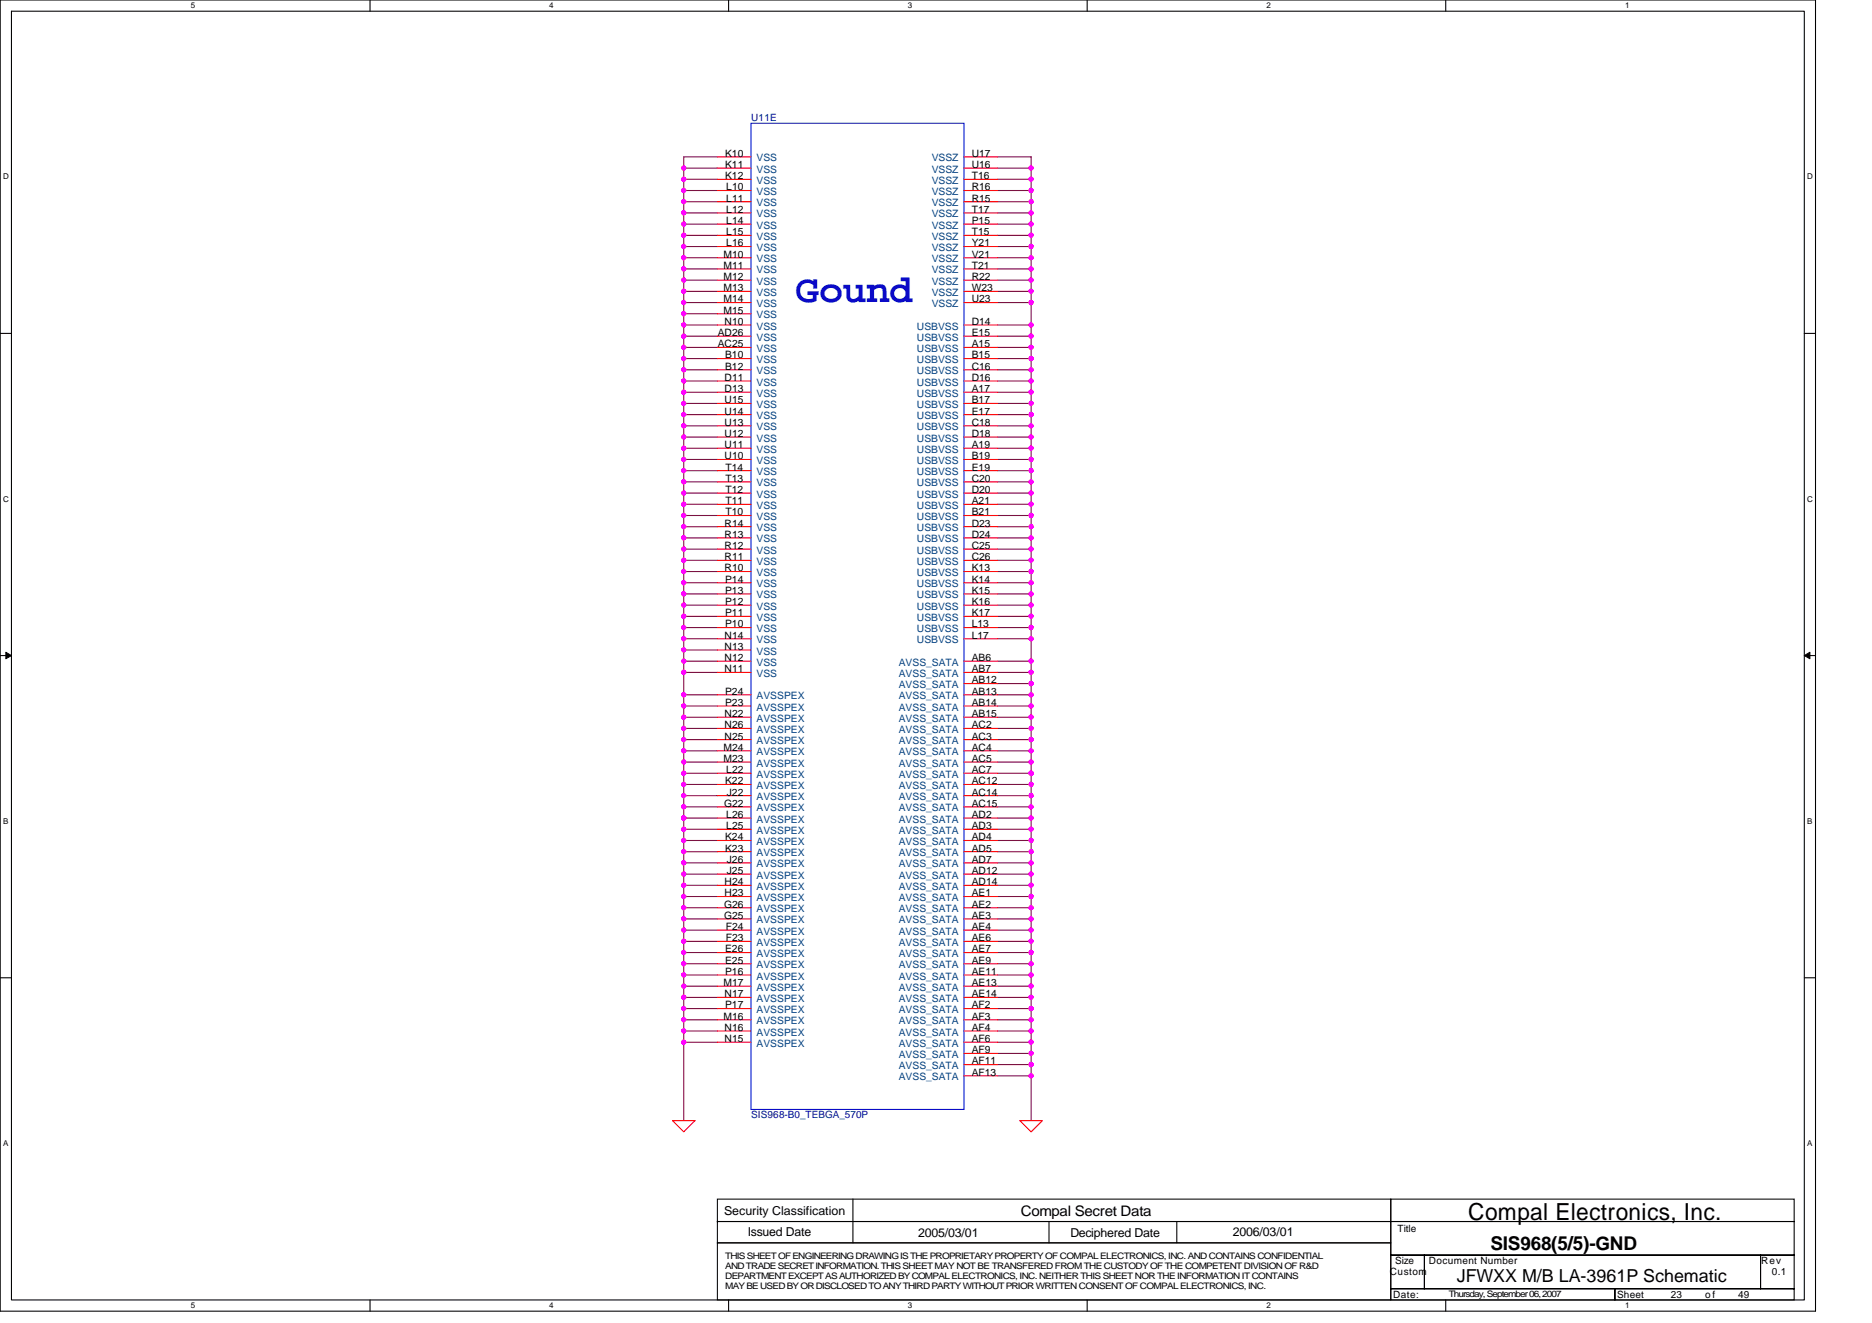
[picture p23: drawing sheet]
<svg xmlns="http://www.w3.org/2000/svg" width="297mm" height="210mm" viewBox="0 0 297 210" stroke-linecap="round" stroke-linejoin="round" font-family="sans-serif">
<defs><g id="words">
<text font-size="6.2" fill="#00f" x="126.3" y="47.8">Gound</text>
<text font-size="3.7" x="233" y="193.6">Compal Electronics, Inc.</text>
<text font-size="3" x="236.5" y="198.4">SIS968(5/5)-GND</text>
<text font-size="2.8" x="231.2" y="203.5">JFWXX M/B LA-3961P Schematic</text>
<text font-size="2.3" x="162" y="192.8">Compal Secret Data</text>
<g font-size="1.9">
<text x="114.9" y="192.7">Security Classification</text>
<text x="118.6" y="196.1">Issued Date</text>
<text x="145.7" y="196.3">2005/03/01</text>
<text x="169.8" y="196.3">Deciphered Date</text>
<text x="195.6" y="196.1">2006/03/01</text>
</g>
<g font-size="1.6" fill="#000080">
<text x="119.2" y="19.2">U11E</text>
<text x="119.2" y="177.4">SIS968-B0_TEBGA_570P</text>
</g>
<g font-size="1.6">
<text x="115.1" y="24.9">K10</text>
<text x="115.1" y="26.6">K11</text>
<text x="115.1" y="28.4">K12</text>
<text x="154.2" y="28.4">T16</text>
<text x="154.2" y="26.6">U16</text>
<text x="154.2" y="24.9">U17</text>
<text x="115.2" y="30.2">L10</text>
<text x="115.2" y="32">L11</text>
<text x="115.2" y="33.8">L12</text>
<text x="115.2" y="35.5">L14</text>
<text x="154.2" y="35.5">P15</text>
<text x="154.2" y="33.8">T17</text>
<text x="154.2" y="32">R15</text>
<text x="154.2" y="30.2">R16</text>
<text x="114.8" y="40.9">M10</text>
<text x="115.2" y="37.3">L15</text>
<text x="115.2" y="39.1">L16</text>
<text x="154.2" y="40.9">V21</text>
<text x="154.2" y="39.1">Y21</text>
<text x="154.2" y="37.3">T15</text>
<text x="114.8" y="42.7">M11</text>
<text x="114.8" y="44.4">M12</text>
<text x="114.8" y="46.2">M13</text>
<text x="114.8" y="48">M14</text>
<text x="154.2" y="48">U23</text>
<text x="154.2" y="46.2">W23</text>
<text x="154.2" y="44.4">R22</text>
<text x="154.2" y="42.7">T21</text>
<text x="113.9" y="53.3">AD26</text>
<text x="114.8" y="49.8">M15</text>
<text x="115" y="51.5">N10</text>
<text x="154.2" y="51.5">D14</text>
<text x="154.2" y="53.3">E15</text>
<text x="113.9" y="55.1">AC25</text>
<text x="115.1" y="56.9">B10</text>
<text x="115.1" y="58.7">B12</text>
<text x="154.2" y="55.1">A15</text>
<text x="154.2" y="56.9">B15</text>
<text x="154.2" y="58.7">C16</text>
<text x="115" y="60.4">D11</text>
<text x="115" y="62.2">D13</text>
<text x="115" y="64">U15</text>
<text x="115" y="65.8">U14</text>
<text x="154.2" y="60.4">D16</text>
<text x="154.2" y="62.2">A17</text>
<text x="154.2" y="64">B17</text>
<text x="154.2" y="65.8">E17</text>
<text x="115" y="67.5">U13</text>
<text x="115" y="69.3">U12</text>
<text x="115" y="71.1">U11</text>
<text x="154.2" y="67.5">C18</text>
<text x="154.2" y="69.3">D18</text>
<text x="154.2" y="71.1">A19</text>
<text x="115" y="72.9">U10</text>
<text x="115.1" y="74.7">T14</text>
<text x="115.1" y="76.4">T13</text>
<text x="154.2" y="72.9">B19</text>
<text x="154.2" y="74.7">E19</text>
<text x="154.2" y="76.4">C20</text>
<text x="115" y="83.5">R14</text>
<text x="115.1" y="78.2">T12</text>
<text x="115.1" y="80">T11</text>
<text x="115.1" y="81.8">T10</text>
<text x="154.2" y="78.2">D20</text>
<text x="154.2" y="80">A21</text>
<text x="154.2" y="81.8">B21</text>
<text x="154.2" y="83.5">D23</text>
<text x="115" y="85.3">R13</text>
<text x="115" y="87.1">R12</text>
<text x="115" y="88.9">R11</text>
<text x="154.2" y="85.3">D24</text>
<text x="154.2" y="87.1">C25</text>
<text x="154.2" y="88.9">C26</text>
<text x="115" y="90.7">R10</text>
<text x="115.1" y="92.4">P14</text>
<text x="115.1" y="94.2">P13</text>
<text x="115.1" y="96">P12</text>
<text x="154.2" y="90.7">K13</text>
<text x="154.2" y="92.4">K14</text>
<text x="154.2" y="94.2">K15</text>
<text x="154.2" y="96">K16</text>
<text x="115" y="101.3">N14</text>
<text x="115.1" y="97.8">P11</text>
<text x="115.1" y="99.5">P10</text>
<text x="154.2" y="97.8">K17</text>
<text x="154.2" y="99.5">L13</text>
<text x="154.2" y="101.3">L17</text>
<text x="115" y="103.1">N13</text>
<text x="115" y="104.9">N12</text>
<text x="115" y="106.7">N11</text>
<text x="154.2" y="104.9">AB6</text>
<text x="154.2" y="106.7">AB7</text>
<text x="115" y="113.8">N22</text>
<text x="115.1" y="110.2">P24</text>
<text x="115.1" y="112">P23</text>
<text x="154.2" y="108.4">AB12</text>
<text x="154.2" y="110.2">AB13</text>
<text x="154.2" y="112">AB14</text>
<text x="154.2" y="113.8">AB15</text>
<text x="114.8" y="119.1">M24</text>
<text x="115" y="115.5">N26</text>
<text x="115" y="117.3">N25</text>
<text x="154.2" y="115.5">AC2</text>
<text x="154.2" y="117.3">AC3</text>
<text x="154.2" y="119.1">AC4</text>
<text x="114.8" y="120.9">M23</text>
<text x="115.1" y="124.4">K22</text>
<text x="115.2" y="122.7">L22</text>
<text x="154.2" y="120.9">AC5</text>
<text x="154.2" y="122.7">AC7</text>
<text x="154.2" y="124.4">AC12</text>
<text x="114.9" y="128">G22</text>
<text x="115.2" y="129.8">L26</text>
<text x="115.2" y="131.6">L25</text>
<text x="115.3" y="126.2">J22</text>
<text x="154.2" y="126.2">AC14</text>
<text x="154.2" y="128">AC15</text>
<text x="154.2" y="129.8">AD2</text>
<text x="154.2" y="131.6">AD3</text>
<text x="115.1" y="133.3">K24</text>
<text x="115.1" y="135.1">K23</text>
<text x="115.3" y="136.9">J26</text>
<text x="154.2" y="133.3">AD4</text>
<text x="154.2" y="135.1">AD5</text>
<text x="154.2" y="136.9">AD7</text>
<text x="114.9" y="144">G26</text>
<text x="115" y="140.4">H24</text>
<text x="115" y="142.2">H23</text>
<text x="115.3" y="138.7">J25</text>
<text x="154.2" y="138.7">AD12</text>
<text x="154.2" y="140.4">AD14</text>
<text x="154.2" y="142.2">AE1</text>
<text x="154.2" y="144">AE2</text>
<text x="114.9" y="145.8">G25</text>
<text x="115.2" y="147.6">F24</text>
<text x="115.2" y="149.3">F23</text>
<text x="154.2" y="145.8">AE3</text>
<text x="154.2" y="147.6">AE4</text>
<text x="154.2" y="149.3">AE6</text>
<text x="115.1" y="151.1">E26</text>
<text x="115.1" y="152.9">E25</text>
<text x="115.1" y="154.7">P16</text>
<text x="154.2" y="151.1">AE7</text>
<text x="154.2" y="152.9">AE9</text>
<text x="154.2" y="154.7">AE11</text>
<text x="114.8" y="156.4">M17</text>
<text x="114.8" y="161.8">M16</text>
<text x="115" y="158.2">N17</text>
<text x="115.1" y="160">P17</text>
<text x="154.2" y="156.4">AE13</text>
<text x="154.2" y="158.2">AE14</text>
<text x="154.2" y="160">AF2</text>
<text x="154.2" y="161.8">AF3</text>
<text x="115" y="163.6">N16</text>
<text x="115" y="165.3">N15</text>
<text x="154.2" y="163.6">AF4</text>
<text x="154.2" y="165.3">AF6</text>
<text x="154.2" y="167.1">AF9</text>
<text x="154.2" y="168.9">AF11</text>
<text x="154.2" y="170.7">AF13</text>
<text x="221.8" y="195.4">Title</text>
<text x="220.5" y="202.3">Custom</text>
<text x="221.4" y="200.6">Size</text>
<text x="226.7" y="200.6">Document Number</text>
<text x="279.4" y="200.6">Rev</text>
<text x="281.1" y="202.3">0.1</text>
<text x="221" y="205.9">Date:</text>
<text x="256.6" y="205.9">Sheet</text>
<text x="265.1" y="205.9">23</text>
<text x="270.6" y="205.9">of</text>
<text x="275.8" y="205.9">49</text>
</g>
<g font-size="1.6" fill="#004080">
<text x="120.1" y="25.6">VSS</text>
<text x="120.1" y="27.4">VSS</text>
<text x="120.1" y="29.2">VSS</text>
<text x="147.8" y="29.2">VSSZ</text>
<text x="147.8" y="27.4">VSSZ</text>
<text x="147.8" y="25.6">VSSZ</text>
<text x="120.1" y="30.9">VSS</text>
<text x="120.1" y="32.7">VSS</text>
<text x="120.1" y="34.5">VSS</text>
<text x="147.8" y="34.5">VSSZ</text>
<text x="147.8" y="32.7">VSSZ</text>
<text x="147.8" y="30.9">VSSZ</text>
<text x="120.1" y="36.3">VSS</text>
<text x="120.1" y="38.1">VSS</text>
<text x="120.1" y="39.8">VSS</text>
<text x="120.1" y="41.6">VSS</text>
<text x="147.8" y="41.6">VSSZ</text>
<text x="147.8" y="39.8">VSSZ</text>
<text x="147.8" y="38.1">VSSZ</text>
<text x="147.8" y="36.3">VSSZ</text>
<text x="120.1" y="43.4">VSS</text>
<text x="120.1" y="45.2">VSS</text>
<text x="120.1" y="46.9">VSS</text>
<text x="147.8" y="46.9">VSSZ</text>
<text x="147.8" y="45.2">VSSZ</text>
<text x="147.8" y="43.4">VSSZ</text>
<text x="120.1" y="48.7">VSS</text>
<text x="120.1" y="50.5">VSS</text>
<text x="120.1" y="52.3">VSS</text>
<text x="145.5" y="52.3">USBVSS</text>
<text x="147.8" y="48.7">VSSZ</text>
<text x="120.1" y="54.1">VSS</text>
<text x="120.1" y="55.8">VSS</text>
<text x="120.1" y="57.6">VSS</text>
<text x="120.1" y="59.4">VSS</text>
<text x="145.5" y="54.1">USBVSS</text>
<text x="145.5" y="55.8">USBVSS</text>
<text x="145.5" y="57.6">USBVSS</text>
<text x="145.5" y="59.4">USBVSS</text>
<text x="120.1" y="61.2">VSS</text>
<text x="120.1" y="62.9">VSS</text>
<text x="120.1" y="64.7">VSS</text>
<text x="145.5" y="61.2">USBVSS</text>
<text x="145.5" y="62.9">USBVSS</text>
<text x="145.5" y="64.7">USBVSS</text>
<text x="120.1" y="66.5">VSS</text>
<text x="120.1" y="68.3">VSS</text>
<text x="120.1" y="70.1">VSS</text>
<text x="120.1" y="71.8">VSS</text>
<text x="145.5" y="66.5">USBVSS</text>
<text x="145.5" y="68.3">USBVSS</text>
<text x="145.5" y="70.1">USBVSS</text>
<text x="145.5" y="71.8">USBVSS</text>
<text x="120.1" y="73.6">VSS</text>
<text x="120.1" y="75.4">VSS</text>
<text x="120.1" y="77.2">VSS</text>
<text x="145.5" y="73.6">USBVSS</text>
<text x="145.5" y="75.4">USBVSS</text>
<text x="145.5" y="77.2">USBVSS</text>
<text x="120.1" y="79">VSS</text>
<text x="120.1" y="80.7">VSS</text>
<text x="120.1" y="82.5">VSS</text>
<text x="145.5" y="79">USBVSS</text>
<text x="145.5" y="80.7">USBVSS</text>
<text x="145.5" y="82.5">USBVSS</text>
<text x="120.1" y="84.3">VSS</text>
<text x="120.1" y="86.1">VSS</text>
<text x="120.1" y="87.8">VSS</text>
<text x="120.1" y="89.6">VSS</text>
<text x="145.5" y="84.3">USBVSS</text>
<text x="145.5" y="86.1">USBVSS</text>
<text x="145.5" y="87.8">USBVSS</text>
<text x="145.5" y="89.6">USBVSS</text>
<text x="120.1" y="91.4">VSS</text>
<text x="120.1" y="93.2">VSS</text>
<text x="120.1" y="95">VSS</text>
<text x="145.5" y="91.4">USBVSS</text>
<text x="145.5" y="93.2">USBVSS</text>
<text x="145.5" y="95">USBVSS</text>
<text x="120.1" y="96.7">VSS</text>
<text x="120.1" y="98.5">VSS</text>
<text x="120.1" y="100.3">VSS</text>
<text x="145.5" y="96.7">USBVSS</text>
<text x="145.5" y="98.5">USBVSS</text>
<text x="145.5" y="100.3">USBVSS</text>
<text x="120.1" y="102.1">VSS</text>
<text x="120.1" y="103.8">VSS</text>
<text x="120.1" y="105.6">VSS</text>
<text x="120.1" y="107.4">VSS</text>
<text x="142.6" y="105.6">AVSS_SATA</text>
<text x="142.6" y="107.4">AVSS_SATA</text>
<text x="145.5" y="102.1">USBVSS</text>
<text x="120.1" y="111">AVSSPEX</text>
<text x="120.1" y="112.7">AVSSPEX</text>
<text x="142.6" y="109.2">AVSS_SATA</text>
<text x="142.6" y="111">AVSS_SATA</text>
<text x="142.6" y="112.7">AVSS_SATA</text>
<text x="120.1" y="114.5">AVSSPEX</text>
<text x="120.1" y="116.3">AVSSPEX</text>
<text x="120.1" y="118.1">AVSSPEX</text>
<text x="120.1" y="119.8">AVSSPEX</text>
<text x="142.6" y="114.5">AVSS_SATA</text>
<text x="142.6" y="116.3">AVSS_SATA</text>
<text x="142.6" y="118.1">AVSS_SATA</text>
<text x="142.6" y="119.8">AVSS_SATA</text>
<text x="120.1" y="121.6">AVSSPEX</text>
<text x="120.1" y="123.4">AVSSPEX</text>
<text x="120.1" y="125.2">AVSSPEX</text>
<text x="142.6" y="121.6">AVSS_SATA</text>
<text x="142.6" y="123.4">AVSS_SATA</text>
<text x="142.6" y="125.2">AVSS_SATA</text>
<text x="120.1" y="127">AVSSPEX</text>
<text x="120.1" y="128.7">AVSSPEX</text>
<text x="120.1" y="130.5">AVSSPEX</text>
<text x="142.6" y="127">AVSS_SATA</text>
<text x="142.6" y="128.7">AVSS_SATA</text>
<text x="142.6" y="130.5">AVSS_SATA</text>
<text x="120.1" y="132.3">AVSSPEX</text>
<text x="120.1" y="134.1">AVSSPEX</text>
<text x="120.1" y="135.8">AVSSPEX</text>
<text x="120.1" y="137.6">AVSSPEX</text>
<text x="142.6" y="132.3">AVSS_SATA</text>
<text x="142.6" y="134.1">AVSS_SATA</text>
<text x="142.6" y="135.8">AVSS_SATA</text>
<text x="142.6" y="137.6">AVSS_SATA</text>
<text x="120.1" y="139.4">AVSSPEX</text>
<text x="120.1" y="141.2">AVSSPEX</text>
<text x="120.1" y="143">AVSSPEX</text>
<text x="142.6" y="139.4">AVSS_SATA</text>
<text x="142.6" y="141.2">AVSS_SATA</text>
<text x="142.6" y="143">AVSS_SATA</text>
<text x="120.1" y="144.7">AVSSPEX</text>
<text x="120.1" y="146.5">AVSSPEX</text>
<text x="120.1" y="148.3">AVSSPEX</text>
<text x="142.6" y="144.7">AVSS_SATA</text>
<text x="142.6" y="146.5">AVSS_SATA</text>
<text x="142.6" y="148.3">AVSS_SATA</text>
<text x="120.1" y="150.1">AVSSPEX</text>
<text x="120.1" y="151.8">AVSSPEX</text>
<text x="120.1" y="153.6">AVSSPEX</text>
<text x="120.1" y="155.4">AVSSPEX</text>
<text x="142.6" y="150.1">AVSS_SATA</text>
<text x="142.6" y="151.8">AVSS_SATA</text>
<text x="142.6" y="153.6">AVSS_SATA</text>
<text x="142.6" y="155.4">AVSS_SATA</text>
<text x="120.1" y="157.2">AVSSPEX</text>
<text x="120.1" y="159">AVSSPEX</text>
<text x="120.1" y="160.7">AVSSPEX</text>
<text x="142.6" y="157.2">AVSS_SATA</text>
<text x="142.6" y="159">AVSS_SATA</text>
<text x="142.6" y="160.7">AVSS_SATA</text>
<text x="120.1" y="162.5">AVSSPEX</text>
<text x="120.1" y="164.3">AVSSPEX</text>
<text x="120.1" y="166.1">AVSSPEX</text>
<text x="142.6" y="162.5">AVSS_SATA</text>
<text x="142.6" y="164.3">AVSS_SATA</text>
<text x="142.6" y="166.1">AVSS_SATA</text>
<text x="142.6" y="167.9">AVSS_SATA</text>
<text x="142.6" y="169.6">AVSS_SATA</text>
<text x="142.6" y="171.4">AVSS_SATA</text>
</g>
<g font-size="1.4">
<text x="115.1" y="199.7">THIS SHEET OF ENGINEERING DRAWING IS THE PROPRIETARY PROPERTY OF COMPAL ELECTRONICS, INC. AND CONTAINS CONFIDENTIAL</text>
<text x="115.1" y="201.3">AND TRADE SECRET INFORMATION. THIS SHEET MAY NOT BE TRANSFERED FROM THE CUSTODY OF THE COMPETENT DIVISION OF R&amp;D</text>
<text x="115.1" y="202.9">DEPARTMENT EXCEPT AS AUTHORIZED BY COMPAL ELECTRONICS, INC. NEITHER THIS SHEET NOR THE INFORMATION IT CONTAINS</text>
<text x="115.1" y="204.6">MAY BE USED BY OR DISCLOSED TO ANY THIRD PARTY WITHOUT PRIOR WRITTEN CONSENT OFCOMPAL ELECTRONICS, INC.</text>
<text x="229.9" y="205.7">Thursday, September 06, 2007</text>
</g>
<g font-size="1.3">
<text x="30.3" y="1.3">5</text>
<text x="87.2" y="1.3">4</text>
<text x="144.1" y="1.3">3</text>
<text x="201" y="1.3">2</text>
<text x="257.8" y="1.3">1</text>
<text x=".5" y="28.5">D</text>
<text x="286.7" y="28.5">D</text>
<text x=".5" y="79.6">C</text>
<text x="286.7" y="79.6">C</text>
<text x=".5" y="130.7">B</text>
<text x="286.7" y="130.7">B</text>
<text x=".5" y="181.8">A</text>
<text x="286.7" y="181.8">A</text>
<text x="30.3" y="207.6">5</text>
<text x="87.2" y="207.6">4</text>
<text x="144.1" y="207.6">3</text>
<text x="201" y="207.6">2</text>
<text x="257.8" y="207.6">1</text>
</g>
</g></defs>
<path d="M0 0h288.1v208h-288.1zM1.8 1.8h284.5v204.4h-284.5z" fill="none" stroke="#000" stroke-width=".17"/>
<g fill="#fff">
<path d="M30.3 .2h.7v1.4h-.7z"/>
<path d="M30.3 206.4h.7v1.5h-.7z"/>
</g>
<path d="M58.7 0v1.8M58.7 206.2v1.8" fill="none" stroke="#000" stroke-width=".17"/>
<g fill="#fff">
<path d="M87.2 .2h.7v1.4h-.7z"/>
<path d="M87.2 206.4h.7v1.5h-.7z"/>
</g>
<path d="M115.6 0v1.8M115.6 206.2v1.8" fill="none" stroke="#000" stroke-width=".17"/>
<g fill="#fff">
<path d="M144.1 .2h.7v1.4h-.7z"/>
<path d="M144.1 206.4h.7v1.5h-.7z"/>
</g>
<path d="M172.5 0v1.8M172.5 206.2v1.8" fill="none" stroke="#000" stroke-width=".17"/>
<g fill="#fff">
<path d="M201 .2h.7v1.4h-.7z"/>
<path d="M201 206.4h.7v1.5h-.7z"/>
</g>
<path d="M229.4 0v1.8M229.4 206.2v1.8" fill="none" stroke="#000" stroke-width=".17"/>
<g fill="#fff">
<path d="M257.8 .2h.7v1.4h-.7z"/>
<path d="M257.8 206.4h.7v1.5h-.7z"/>
<path d="M.5 27.3h.9v1.4h-.9z"/>
<path d="M286.7 27.3h1v1.4h-1z"/>
<path d="M.5 78.4h.9v1.5h-.9z"/>
<path d="M286.7 78.4h1v1.5h-1z"/>
</g>
<path d="M0 52.9h1.8M286.3 52.9h1.8" fill="none" stroke="#000" stroke-width=".17"/>
<g fill="#fff">
<path d="M.5 129.6h.8v1.4h-.8z"/>
<path d="M286.7 129.6h.9v1.4h-.9z"/>
</g>
<path d="M0 104h1.8M286.3 104h1.8" fill="none" stroke="#000" stroke-width=".17"/>
<path d="M.9 103.5l.9 .5-.9 .5zM286.3 104l.9-.5v1z" fill="#000" stroke="#000" stroke-width=".16"/>
<g fill="#fff">
<path d="M.5 180.7h.8v1.4h-.8z"/>
<path d="M286.7 180.7h.9v1.4h-.9z"/>
</g>
<g fill="none" stroke="#000" stroke-width=".17">
<path d="M0 155.1h1.8M286.3 155.1h1.8M113.8 190.2h106.9v3.6h-106.9zM113.8 193.8h106.9v3.4h-106.9zM113.8 197.2h106.9v9h-106.9zM135.3 190.2v7M166.5 193.8v3.4M186.7 193.8v3.4M220.7 190.2h64v3.6h-64zM220.7 193.8h64v5.3h-64zM220.7 199.1h5.3v5.4h-5.3zM226 199.1h53.4v5.4h-53.4z"/>
<path d="M279.4 199.1h5.3v5.4h-5.3zM220.7 204.5h35.5v1.7h-35.5zM256.2 204.5h28.5v1.7h-28.5z"/>
</g>
<g fill="none" stroke="#800040" stroke-width=".17">
<path d="M108.5 30.2h5.3M108.5 35.6h5.3M108.5 32h5.3M108.5 37.3h5.3M108.5 26.7h5.3M108.5 39.1h5.3M108.5 28.4h5.3M108.5 33.8h5.3M113.8 24.9h-5.3v133.3M158.3 24.9h5.3v96M158.3 30.2h5.3M158.3 35.6h5.3"/>
<path d="M158.3 32h5.3M158.3 37.3h5.3M158.3 26.7h5.3M158.3 39.1h5.3M158.3 28.4h5.3M158.3 33.8h5.3M108.5 40.9h5.3M108.5 58.7h5.3M108.5 48h5.3M108.5 42.7h5.3M108.5 53.3h5.3M108.5 46.2h5.3"/>
<path d="M108.5 55.1h5.3M108.5 56.9h5.3M108.5 51.6h5.3M108.5 44.4h5.3M108.5 49.8h5.3M158.3 40.9h5.3M158.3 58.7h5.3M158.3 48h5.3M158.3 42.7h5.3M158.3 53.3h5.3M158.3 46.2h5.3M158.3 55.1h5.3"/>
<path d="M158.3 56.9h5.3M158.3 51.6h5.3M158.3 44.4h5.3M108.5 60.5h5.3M108.5 62.2h5.3M108.5 78.2h5.3M108.5 69.3h5.3M108.5 67.6h5.3M108.5 65.8h5.3M108.5 72.9h5.3M108.5 76.5h5.3M108.5 74.7h5.3"/>
<path d="M108.5 71.1h5.3M108.5 64h5.3M158.3 60.5h5.3M158.3 62.2h5.3M158.3 78.2h5.3M158.3 69.3h5.3M158.3 67.6h5.3M158.3 65.8h5.3M158.3 72.9h5.3M158.3 76.5h5.3M158.3 74.7h5.3M158.3 71.1h5.3"/>
<path d="M158.3 64h5.3M108.5 99.6h5.3M108.5 97.8h5.3M108.5 92.5h5.3M108.5 88.9h5.3M108.5 94.2h5.3M108.5 83.6h5.3M108.5 81.8h5.3M108.5 87.1h5.3M108.5 80h5.3M108.5 90.7h5.3M108.5 85.3h5.3"/>
<path d="M108.5 96h5.3M158.3 99.6h5.3M158.3 97.8h5.3M158.3 92.5h5.3M158.3 88.9h5.3M158.3 94.2h5.3M158.3 83.6h5.3M158.3 81.8h5.3M158.3 87.1h5.3M158.3 80h5.3M158.3 90.7h5.3M158.3 85.3h5.3"/>
<path d="M158.3 96h5.3M108.5 104.9h5.3M108.5 112h5.3M108.5 110.2h5.3M108.5 106.7h5.3M108.5 101.3h5.3M108.5 119.1h5.3M108.5 115.6h5.3M108.5 117.3h5.3M108.5 113.8h5.3M108.5 103.1h5.3M158.3 104.9h5.3"/>
<path d="M158.3 112h5.3M158.3 110.2h5.3M158.3 108.5h5.3M158.3 106.7h5.3M158.3 101.3h5.3M158.3 119.1h5.3M158.3 115.6h5.3M158.3 117.3h5.3M158.3 113.8h5.3M108.5 126.2h5.3M108.5 135.1h5.3M108.5 138.7h5.3"/>
<path d="M108.5 129.8h5.3M108.5 133.3h5.3M108.5 136.9h5.3M108.5 131.6h5.3M108.5 122.7h5.3M108.5 128h5.3M108.5 124.5h5.3M108.5 120.9h5.3M158.3 120.9h5.3v1.8M158.3 126.2h5.3M158.3 135.1h5.3M158.3 138.7h5.3"/>
<path d="M158.3 129.8h5.3M158.3 133.3h5.3M158.3 136.9h5.3M158.3 131.6h5.3M158.3 122.7h5.3M158.3 128h5.3M158.3 124.5h5.3M163.6 122.7v55.1M108.5 158.2v1.8h5.3M108.5 154.7h5.3M108.5 149.4h5.3M108.5 151.1h5.3"/>
<path d="M108.5 156.5h5.3M108.5 158.2h5.3M108.5 147.6h5.3M108.5 145.8h5.3M108.5 142.2h5.3M108.5 140.5h5.3M108.5 144h5.3M108.5 152.9h5.3M158.3 154.7h5.3M158.3 149.4h5.3M158.3 151.1h5.3M158.3 156.5h5.3"/>
<path d="M158.3 158.2h5.3M158.3 147.6h5.3M158.3 145.8h5.3M158.3 142.2h5.3M158.3 140.5h5.3M158.3 144h5.3M158.3 152.9h5.3M108.5 163.6v1.8h5.3M108.5 161.8h5.3M108.5 163.6h5.3M108.5 160v3.6M108.5 165.4v12.4"/>
<path d="M158.3 160h5.3M158.3 161.8h5.3M158.3 163.6h5.3M158.3 165.4h5.3M158.3 167.1h5.3M158.3 168.9h5.3M158.3 170.7h5.3"/>
</g>
<g fill="none" stroke="#f00" stroke-width=".17">
<path d="M113.8 39.1h5.4M113.8 37.3h5.4M113.8 35.6h5.4M113.8 33.8h5.4M113.8 32h5.4M113.8 30.2h5.4M113.8 28.4h5.4M113.8 26.7h5.4M113.8 24.9h5.4M152.9 39.1h5.4M152.9 37.3h5.4M152.9 35.6h5.4"/>
<path d="M152.9 33.8h5.4M152.9 32h5.4M152.9 30.2h5.4M152.9 28.4h5.4M152.9 26.7h5.4M152.9 24.9h5.4M113.8 48h5.4M113.8 46.2h5.4M113.8 44.4h5.4M113.8 42.7h5.4M113.8 40.9h5.4M113.8 49.8h5.4"/>
<path d="M113.8 51.6h5.4M113.8 53.3h5.4M113.8 55.1h5.4M113.8 56.9h5.4M113.8 58.7h5.4M152.9 48h5.4M152.9 46.2h5.4M152.9 44.4h5.4M152.9 42.7h5.4M152.9 40.9h5.4M152.9 51.6h5.4M152.9 53.3h5.4"/>
<path d="M152.9 55.1h5.4M152.9 56.9h5.4M152.9 58.7h5.4M113.8 60.5h5.4M113.8 62.2h5.4M113.8 64h5.4M113.8 65.8h5.4M113.8 67.6h5.4M113.8 69.3h5.4M113.8 71.1h5.4M113.8 72.9h5.4M113.8 74.7h5.4"/>
<path d="M113.8 76.5h5.4M113.8 78.2h5.4M152.9 60.5h5.4M152.9 62.2h5.4M152.9 64h5.4M152.9 65.8h5.4M152.9 67.6h5.4M152.9 69.3h5.4M152.9 71.1h5.4M152.9 72.9h5.4M152.9 74.7h5.4M152.9 76.5h5.4"/>
<path d="M152.9 78.2h5.4M113.8 80h5.4M113.8 81.8h5.4M113.8 83.6h5.4M113.8 85.3h5.4M113.8 87.1h5.4M113.8 88.9h5.4M113.8 90.7h5.4M113.8 92.5h5.4M113.8 94.2h5.4M113.8 96h5.4M113.8 97.8h5.4"/>
<path d="M113.8 99.6h5.4M152.9 80h5.4M152.9 81.8h5.4M152.9 83.6h5.4M152.9 85.3h5.4M152.9 87.1h5.4M152.9 88.9h5.4M152.9 90.7h5.4M152.9 92.5h5.4M152.9 94.2h5.4M152.9 96h5.4M152.9 97.8h5.4"/>
<path d="M152.9 99.6h5.4M113.8 101.3h5.4M113.8 104.9h5.4M113.8 106.7h5.4M113.8 110.2h5.4M113.8 112h5.4M113.8 113.8h5.4M113.8 115.6h5.4M113.8 117.3h5.4M113.8 119.1h5.4M113.8 103.1h5.4M152.9 101.3h5.4"/>
<path d="M152.9 104.9h5.4M152.9 106.7h5.4M152.9 108.5h5.4M152.9 110.2h5.4M152.9 112h5.4M152.9 113.8h5.4M152.9 115.6h5.4M152.9 117.3h5.4M152.9 119.1h5.4M113.8 120.9h5.4M113.8 122.7h5.4M113.8 124.5h5.4"/>
<path d="M113.8 126.2h5.4M113.8 128h5.4M113.8 129.8h5.4M113.8 131.6h5.4M113.8 133.3h5.4M113.8 135.1h5.4M113.8 136.9h5.4M113.8 138.7h5.4M152.9 120.9h5.4M152.9 122.7h5.4M152.9 124.5h5.4M152.9 126.2h5.4"/>
<path d="M152.9 128h5.4M152.9 129.8h5.4M152.9 131.6h5.4M152.9 133.3h5.4M152.9 135.1h5.4M152.9 136.9h5.4M152.9 138.7h5.4M113.8 140.5h5.4M113.8 142.2h5.4M113.8 144h5.4M113.8 145.8h5.4M113.8 147.6h5.4"/>
<path d="M113.8 149.4h5.4M113.8 151.1h5.4M113.8 152.9h5.4M113.8 154.7h5.4M113.8 156.5h5.4M113.8 158.2h5.4M152.9 140.5h5.4M152.9 142.2h5.4M152.9 144h5.4M152.9 145.8h5.4M152.9 147.6h5.4M152.9 149.4h5.4"/>
<path d="M152.9 151.1h5.4M152.9 152.9h5.4M152.9 154.7h5.4M152.9 156.5h5.4M152.9 158.2h5.4M106.7 177.8h3.6l-1.8 1.8zM113.8 160h5.4M113.8 161.8h5.4M113.8 163.6h5.4M113.8 165.4h5.4M152.9 160h5.4M152.9 161.8h5.4"/>
<path d="M152.9 163.6h5.4M152.9 165.4h5.4M152.9 167.1h5.4M152.9 168.9h5.4M152.9 170.7h5.4M161.8 177.8h3.6l-1.8 1.8z"/>
</g>
<path d="M119.2 19.6h33.7v156.4h-33.7z" fill="none" stroke="#00f" stroke-width=".17"/>
<g fill="#f0f" stroke="#f0f" stroke-width=".17">
<circle cx="163.6" cy="56.9" r=".35"/>
<circle cx="163.6" cy="168.9" r=".35"/>
<circle cx="163.6" cy="138.7" r=".35"/>
<circle cx="163.6" cy="154.7" r=".35"/>
<circle cx="163.6" cy="149.3" r=".35"/>
<circle cx="163.6" cy="96" r=".35"/>
<circle cx="163.6" cy="65.8" r=".35"/>
<circle cx="163.6" cy="122.7" r=".35"/>
<circle cx="163.6" cy="94.2" r=".35"/>
<circle cx="163.6" cy="71.1" r=".35"/>
<circle cx="163.6" cy="156.5" r=".35"/>
<circle cx="163.6" cy="126.2" r=".35"/>
<circle cx="163.6" cy="106.7" r=".35"/>
<circle cx="163.6" cy="144" r=".35"/>
<circle cx="163.6" cy="74.7" r=".35"/>
<circle cx="163.6" cy="48" r=".35"/>
<circle cx="163.6" cy="115.6" r=".35"/>
<circle cx="163.6" cy="110.2" r=".35"/>
<circle cx="163.6" cy="55.1" r=".35"/>
<circle cx="163.6" cy="62.2" r=".35"/>
<circle cx="163.6" cy="145.8" r=".35"/>
<circle cx="163.6" cy="78.2" r=".35"/>
<circle cx="163.6" cy="136.9" r=".35"/>
<circle cx="163.6" cy="135.1" r=".35"/>
<circle cx="163.6" cy="51.5" r=".35"/>
<circle cx="163.6" cy="37.3" r=".35"/>
<circle cx="163.6" cy="85.3" r=".35"/>
<circle cx="163.6" cy="87.1" r=".35"/>
<circle cx="163.6" cy="99.6" r=".35"/>
<circle cx="163.6" cy="104.9" r=".35"/>
<circle cx="163.6" cy="88.9" r=".35"/>
<circle cx="163.6" cy="60.4" r=".35"/>
<circle cx="163.6" cy="28.4" r=".35"/>
<circle cx="163.6" cy="39.1" r=".35"/>
<circle cx="163.6" cy="32" r=".35"/>
<circle cx="163.6" cy="64" r=".35"/>
<circle cx="163.6" cy="140.4" r=".35"/>
<circle cx="163.6" cy="133.3" r=".35"/>
<circle cx="163.6" cy="83.6" r=".35"/>
<circle cx="163.6" cy="97.8" r=".35"/>
<circle cx="163.6" cy="80" r=".35"/>
<circle cx="163.6" cy="30.2" r=".35"/>
<circle cx="163.6" cy="129.8" r=".35"/>
<circle cx="163.6" cy="90.7" r=".35"/>
<circle cx="163.6" cy="53.3" r=".35"/>
<circle cx="163.6" cy="33.8" r=".35"/>
<circle cx="163.6" cy="69.3" r=".35"/>
<circle cx="163.6" cy="42.7" r=".35"/>
<circle cx="163.6" cy="58.7" r=".35"/>
<circle cx="163.6" cy="72.9" r=".35"/>
<circle cx="163.6" cy="46.2" r=".35"/>
<circle cx="163.6" cy="128" r=".35"/>
<circle cx="163.6" cy="147.6" r=".35"/>
<circle cx="163.6" cy="101.3" r=".35"/>
<circle cx="163.6" cy="119.1" r=".35"/>
<circle cx="163.6" cy="92.4" r=".35"/>
<circle cx="163.6" cy="40.9" r=".35"/>
<circle cx="163.6" cy="117.3" r=".35"/>
<circle cx="163.6" cy="108.4" r=".35"/>
<circle cx="163.6" cy="131.6" r=".35"/>
<circle cx="163.6" cy="67.6" r=".35"/>
<circle cx="163.6" cy="112" r=".35"/>
<circle cx="163.6" cy="158.2" r=".35"/>
<circle cx="163.6" cy="160" r=".35"/>
<circle cx="163.6" cy="161.8" r=".35"/>
<circle cx="163.6" cy="163.6" r=".35"/>
<circle cx="163.6" cy="165.3" r=".35"/>
<circle cx="163.6" cy="167.1" r=".35"/>
<circle cx="163.6" cy="170.7" r=".35"/>
<circle cx="163.6" cy="113.8" r=".35"/>
<circle cx="163.6" cy="120.9" r=".35"/>
<circle cx="163.6" cy="142.2" r=".35"/>
<circle cx="163.6" cy="124.4" r=".35"/>
<circle cx="163.6" cy="26.7" r=".35"/>
<circle cx="163.6" cy="76.4" r=".35"/>
<circle cx="163.6" cy="44.4" r=".35"/>
<circle cx="163.6" cy="35.5" r=".35"/>
<circle cx="163.6" cy="81.8" r=".35"/>
<circle cx="163.6" cy="152.9" r=".35"/>
<circle cx="108.5" cy="46.2" r=".35"/>
<circle cx="108.5" cy="144" r=".35"/>
<circle cx="108.5" cy="85.3" r=".35"/>
<circle cx="108.5" cy="145.8" r=".35"/>
<circle cx="108.5" cy="140.4" r=".35"/>
<circle cx="108.5" cy="160" r=".35"/>
<circle cx="108.5" cy="26.7" r=".35"/>
<circle cx="108.5" cy="33.8" r=".35"/>
<circle cx="108.5" cy="30.2" r=".35"/>
<circle cx="108.5" cy="28.4" r=".35"/>
<circle cx="108.5" cy="58.7" r=".35"/>
<circle cx="108.5" cy="40.9" r=".35"/>
<circle cx="108.5" cy="62.2" r=".35"/>
<circle cx="108.5" cy="37.3" r=".35"/>
<circle cx="108.5" cy="81.8" r=".35"/>
<circle cx="108.5" cy="136.9" r=".35"/>
<circle cx="108.5" cy="165.3" r=".35"/>
<circle cx="108.5" cy="156.5" r=".35"/>
<circle cx="108.5" cy="103.1" r=".35"/>
<circle cx="108.5" cy="151.1" r=".35"/>
<circle cx="108.5" cy="55.1" r=".35"/>
<circle cx="108.5" cy="32" r=".35"/>
<circle cx="108.5" cy="115.6" r=".35"/>
<circle cx="108.5" cy="39.1" r=".35"/>
<circle cx="108.5" cy="142.2" r=".35"/>
<circle cx="108.5" cy="51.5" r=".35"/>
<circle cx="108.5" cy="129.8" r=".35"/>
<circle cx="108.5" cy="128" r=".35"/>
<circle cx="108.5" cy="99.6" r=".35"/>
<circle cx="108.5" cy="74.7" r=".35"/>
<circle cx="108.5" cy="152.9" r=".35"/>
<circle cx="108.5" cy="42.7" r=".35"/>
<circle cx="108.5" cy="44.4" r=".35"/>
<circle cx="108.5" cy="96" r=".35"/>
<circle cx="108.5" cy="138.7" r=".35"/>
<circle cx="108.5" cy="120.9" r=".35"/>
<circle cx="108.5" cy="112" r=".35"/>
<circle cx="108.5" cy="60.4" r=".35"/>
<circle cx="108.5" cy="113.8" r=".35"/>
<circle cx="108.5" cy="126.2" r=".35"/>
<circle cx="108.5" cy="49.8" r=".35"/>
<circle cx="108.5" cy="124.4" r=".35"/>
<circle cx="108.5" cy="76.4" r=".35"/>
<circle cx="108.5" cy="80" r=".35"/>
<circle cx="108.5" cy="104.9" r=".35"/>
<circle cx="108.5" cy="154.7" r=".35"/>
<circle cx="108.5" cy="149.3" r=".35"/>
<circle cx="108.5" cy="35.5" r=".35"/>
<circle cx="108.5" cy="67.6" r=".35"/>
<circle cx="108.5" cy="53.3" r=".35"/>
<circle cx="108.5" cy="64" r=".35"/>
<circle cx="108.5" cy="97.8" r=".35"/>
<circle cx="108.5" cy="117.3" r=".35"/>
<circle cx="108.5" cy="88.9" r=".35"/>
<circle cx="108.5" cy="131.6" r=".35"/>
<circle cx="108.5" cy="92.4" r=".35"/>
<circle cx="108.5" cy="135.1" r=".35"/>
<circle cx="108.5" cy="72.9" r=".35"/>
<circle cx="108.5" cy="48" r=".35"/>
<circle cx="108.5" cy="133.3" r=".35"/>
<circle cx="108.5" cy="122.7" r=".35"/>
<circle cx="108.5" cy="106.7" r=".35"/>
<circle cx="108.5" cy="56.9" r=".35"/>
<circle cx="108.5" cy="147.6" r=".35"/>
<circle cx="108.5" cy="158.2" r=".35"/>
<circle cx="108.5" cy="101.3" r=".35"/>
<circle cx="108.5" cy="71.1" r=".35"/>
<circle cx="108.5" cy="83.6" r=".35"/>
<circle cx="108.5" cy="65.8" r=".35"/>
<circle cx="108.5" cy="69.3" r=".35"/>
<circle cx="108.5" cy="87.1" r=".35"/>
<circle cx="108.5" cy="90.7" r=".35"/>
<circle cx="108.5" cy="94.2" r=".35"/>
<circle cx="108.5" cy="110.2" r=".35"/>
<circle cx="108.5" cy="119.1" r=".35"/>
<circle cx="108.5" cy="78.2" r=".35"/>
<circle cx="108.5" cy="161.8" r=".35"/>
<circle cx="108.5" cy="163.6" r=".35"/>
<circle cx="163.6" cy="151.1" r=".35"/>
</g>
<use href="#words"/>
</svg>
